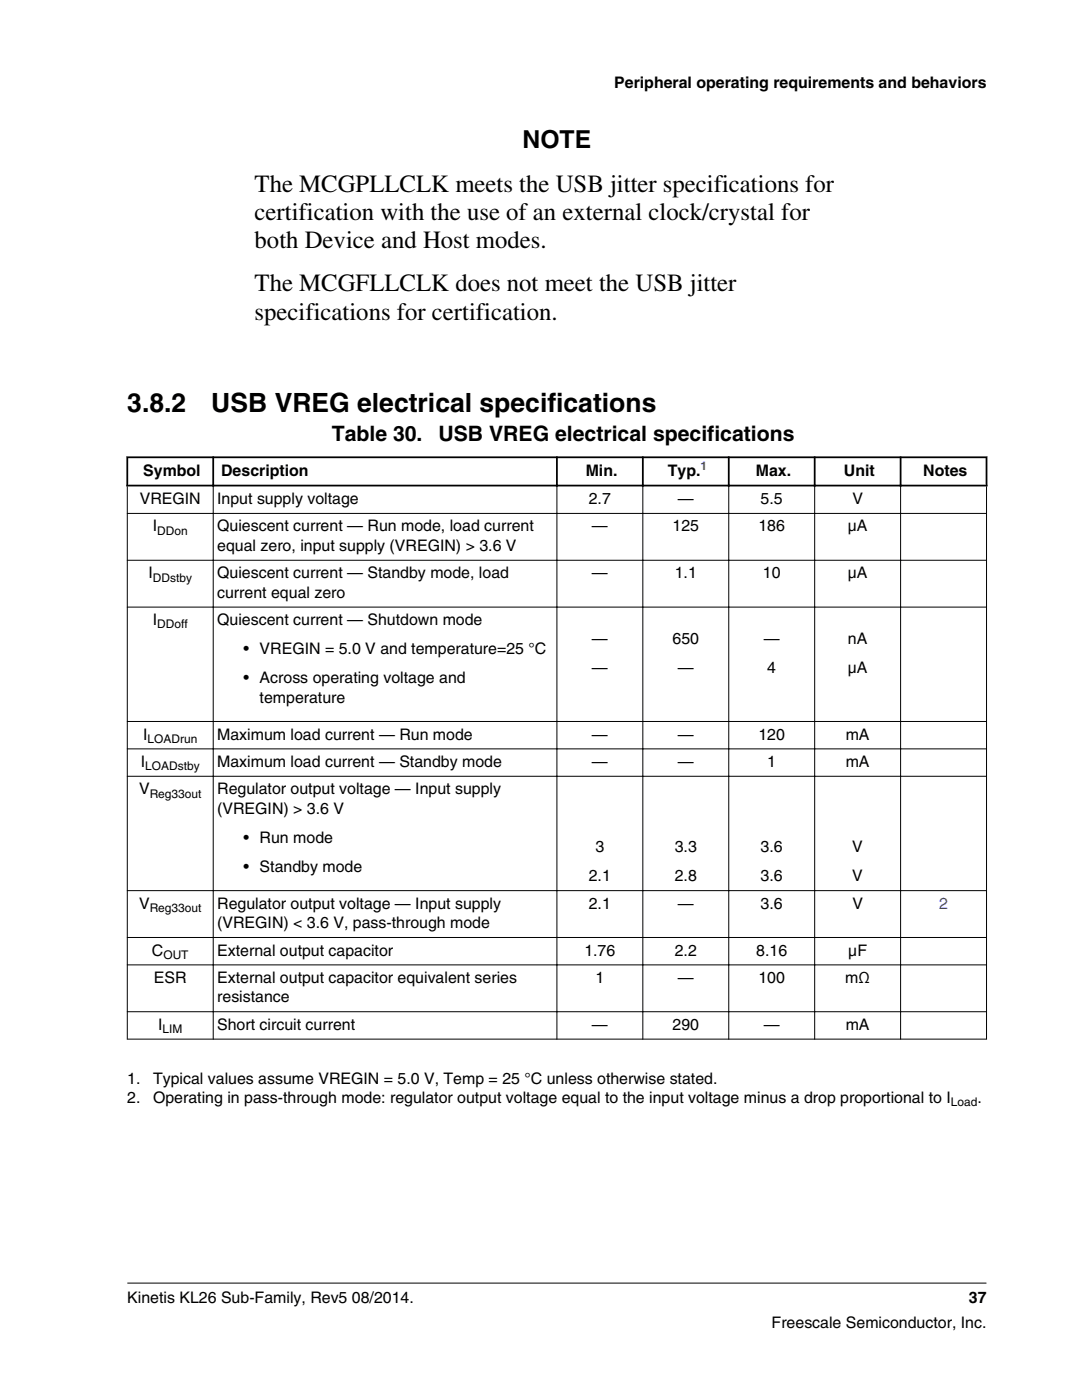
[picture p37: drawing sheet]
<svg xmlns="http://www.w3.org/2000/svg" width="216mm" height="279mm" viewBox="0 0 216 279" stroke-linecap="round" stroke-linejoin="round" font-family="sans-serif">
<defs><g id="words">
<g font-size="5.3">
<text x="25.4" y="82.3">3.8.2</text>
<text x="42.2" y="82.3">USB VREG electrical specifications</text>
</g>
<g font-size="4.9">
<text x="104.3" y="29.6">NOTE</text>
<text x="50.8" y="38.2">The MCGPLLCLK meets the USB jitter specifications for</text>
<text x="50.8" y="43.9">certification with the use of an external clock/crystal for</text>
<text x="50.8" y="49.5">both Device and Host modes.</text>
<text x="50.8" y="58.1">The MCGFLLCLK does not meet the USB jitter</text>
<text x="50.8" y="63.8">specifications for certification.</text>
</g>
<g font-size="4.2">
<text x="66.2" y="88">Table 30.</text>
<text x="87.5" y="88">USB VREG electrical specifications</text>
</g>
<g font-size="3.2">
<text x="122.6" y="17.5">Peripheral operating requirements and behaviors</text>
<text x="28.6" y="94.9">Symbol</text>
<text x="44.1" y="94.9">Description</text>
<text x="116.9" y="94.9">Min.</text>
<text x="133.3" y="94.9">Typ.</text>
<text x="150.8" y="94.9">Max.</text>
<text x="168.4" y="94.9">Unit</text>
<text x="184.2" y="94.9">Notes</text>
<text x="27.9" y="100.6">VREGIN</text>
<text x="43.3" y="100.6">Input supply voltage</text>
<text x="117.5" y="100.6">2.7</text>
<text x="135.3" y="100.6">—</text>
<text x="151.8" y="100.6">5.5</text>
<text x="170.1" y="100.6">V</text>
<text x="30.5" y="106.1">I</text>
<text x="43.3" y="106.1">Quiescent current — Run mode, load current</text>
<text x="118.1" y="106.1">—</text>
<text x="134.2" y="106.1">125</text>
<text x="151.3" y="106.1">186</text>
<text x="169.2" y="106.1">μA</text>
<text x="43.3" y="110">equal zero, input supply (VREGIN) &gt; 3.6 V</text>
<text x="29.6" y="115.4">I</text>
<text x="43.3" y="115.4">Quiescent current — Standby mode, load</text>
<text x="43.3" y="119.3">current equal zero</text>
<text x="118.1" y="115.4">—</text>
<text x="134.6" y="115.4">1.1</text>
<text x="152.2" y="115.4">10</text>
<text x="169.2" y="115.4">μA</text>
<text x="30.5" y="124.8">I</text>
<text x="43.3" y="124.8">Quiescent current — Shutdown mode</text>
<text x="48.6" y="130.6">• VREGIN = 5.0 V and temperature=25 °C</text>
<text x="118.1" y="128.6">—</text>
<text x="134.2" y="128.6">650</text>
<text x="152.4" y="128.6">—</text>
<text x="169.2" y="128.6">nA</text>
<text x="48.6" y="136.3">• Across operating voltage and</text>
<text x="118.1" y="134.4">—</text>
<text x="135.3" y="134.4">—</text>
<text x="153.1" y="134.4">4</text>
<text x="169.2" y="134.4">μA</text>
<text x="51.8" y="140.2">temperature</text>
<text x="28.6" y="147.6">I</text>
<text x="43.3" y="147.6">Maximum load current — Run mode</text>
<text x="118.1" y="147.6">—</text>
<text x="135.3" y="147.6">—</text>
<text x="151.3" y="147.6">120</text>
<text x="168.8" y="147.6">mA</text>
<text x="28.1" y="153.1">I</text>
<text x="43.3" y="153.1">Maximum load current — Standby mode</text>
<text x="118.1" y="153.1">—</text>
<text x="135.3" y="153.1">—</text>
<text x="153.1" y="153.1">1</text>
<text x="168.8" y="153.1">mA</text>
<text x="27.7" y="158.5">V</text>
<text x="43.3" y="158.5">Regulator output voltage — Input supply</text>
<text x="43.3" y="162.4">(VREGIN) &gt; 3.6 V</text>
<text x="48.6" y="168.2">• Run mode</text>
<text x="48.6" y="174">• Standby mode</text>
<text x="118.8" y="170.1">3</text>
<text x="134.6" y="170.1">3.3</text>
<text x="151.8" y="170.1">3.6</text>
<text x="170.1" y="170.1">V</text>
<text x="117.5" y="175.9">2.1</text>
<text x="134.6" y="175.9">2.8</text>
<text x="151.8" y="175.9">3.6</text>
<text x="170.1" y="175.9">V</text>
<text x="27.7" y="181.4">V</text>
<text x="43.3" y="181.4">Regulator output voltage — Input supply</text>
<text x="43.3" y="185.2">(VREGIN) &lt; 3.6 V, pass-through mode</text>
<text x="117.5" y="181.4">2.1</text>
<text x="135.3" y="181.4">—</text>
<text x="151.8" y="181.4">3.6</text>
<text x="170.1" y="181.4">V</text>
<text x="30.3" y="190.7">C</text>
<text x="43.3" y="190.7">External output capacitor</text>
<text x="116.6" y="190.7">1.76</text>
<text x="134.6" y="190.7">2.2</text>
<text x="150.9" y="190.7">8.16</text>
<text x="169.2" y="190.7">μF</text>
<text x="30.7" y="196.2">ESR</text>
<text x="43.3" y="196.2">External output capacitor equivalent series</text>
<text x="118.8" y="196.2">1</text>
<text x="135.3" y="196.2">—</text>
<text x="151.3" y="196.2">100</text>
<text x="168.7" y="196.2">mΩ</text>
<text x="43.3" y="200.1">resistance</text>
<text x="31.5" y="205.5">I</text>
<text x="43.3" y="205.5">Short circuit current</text>
<text x="118.1" y="205.5">—</text>
<text x="134.2" y="205.5">290</text>
<text x="152.4" y="205.5">—</text>
<text x="168.8" y="205.5">mA</text>
<text x="25.4" y="216.3">1.</text>
<text x="25.4" y="220.2">2.</text>
<text x="30.5" y="216.3">Typical values assume VREGIN = 5.0 V, Temp = 25 °C unless otherwise stated.</text>
<text x="30.5" y="220.2">Operating in pass-through mode: regulator output voltage equal to the input voltage minus a drop proportional to I</text>
<text x="195" y="220.2">.</text>
<text x="25.4" y="260">Kinetis KL26 Sub-Family, Rev5 08/2014.</text>
<text x="193.3" y="260">37</text>
<text x="154" y="265">Freescale Semiconductor, Inc.</text>
</g>
<text font-size="3.2" fill="#00f" x="187.4" y="181.4">2</text>
<text font-size="2.4" fill="#00f" x="139.8" y="93.9">1</text>
<g font-size="2.4">
<text x="31.4" y="106.7">DDon</text>
<text x="30.5" y="116.1">DDstby</text>
<text x="31.4" y="125.4">DDoff</text>
<text x="29.5" y="148.2">LOADrun</text>
<text x="29" y="153.7">LOADstby</text>
<text x="29.9" y="159.2">Reg33out</text>
<text x="29.9" y="182">Reg33out</text>
<text x="32.6" y="191.3">OUT</text>
<text x="32.4" y="206.2">LIM</text>
<text x="189.7" y="220.8">Load</text>
</g>
</g></defs>
<path d="M25.2 91.3h171.8M25.2 96.9h171.8M25.4 91.1v6M42.5 91.1v6M111.1 91.1v6M128.3 91.1v6M145.4 91.1v6M162.6 91.1v6M179.7 91.1v6M196.9 91.1v6" fill="none" stroke="#000" stroke-width=".35"/>
<g fill="none" stroke="#000" stroke-width=".2">
<path d="M25.4 97v110.5M42.5 96.7v110.8M111.1 96.7v110.8M128.3 96.7v110.8M145.4 96.7v110.8M162.6 96.7v110.8M179.7 96.7v110.8M196.9 97v110.5M25.3 102.5h171.6M25.3 111.8h171.6M25.3 121.2h171.6M25.3 144h171.6"/>
<path d="M25.3 149.5h171.6M25.3 154.9h171.6M25.3 177.7h171.6M25.3 187.1h171.6M25.3 192.6h171.6M25.3 201.9h171.6M25.3 207.4h171.6M25.4 256.1h171.4"/>
</g>
<use href="#words"/>
</svg>
